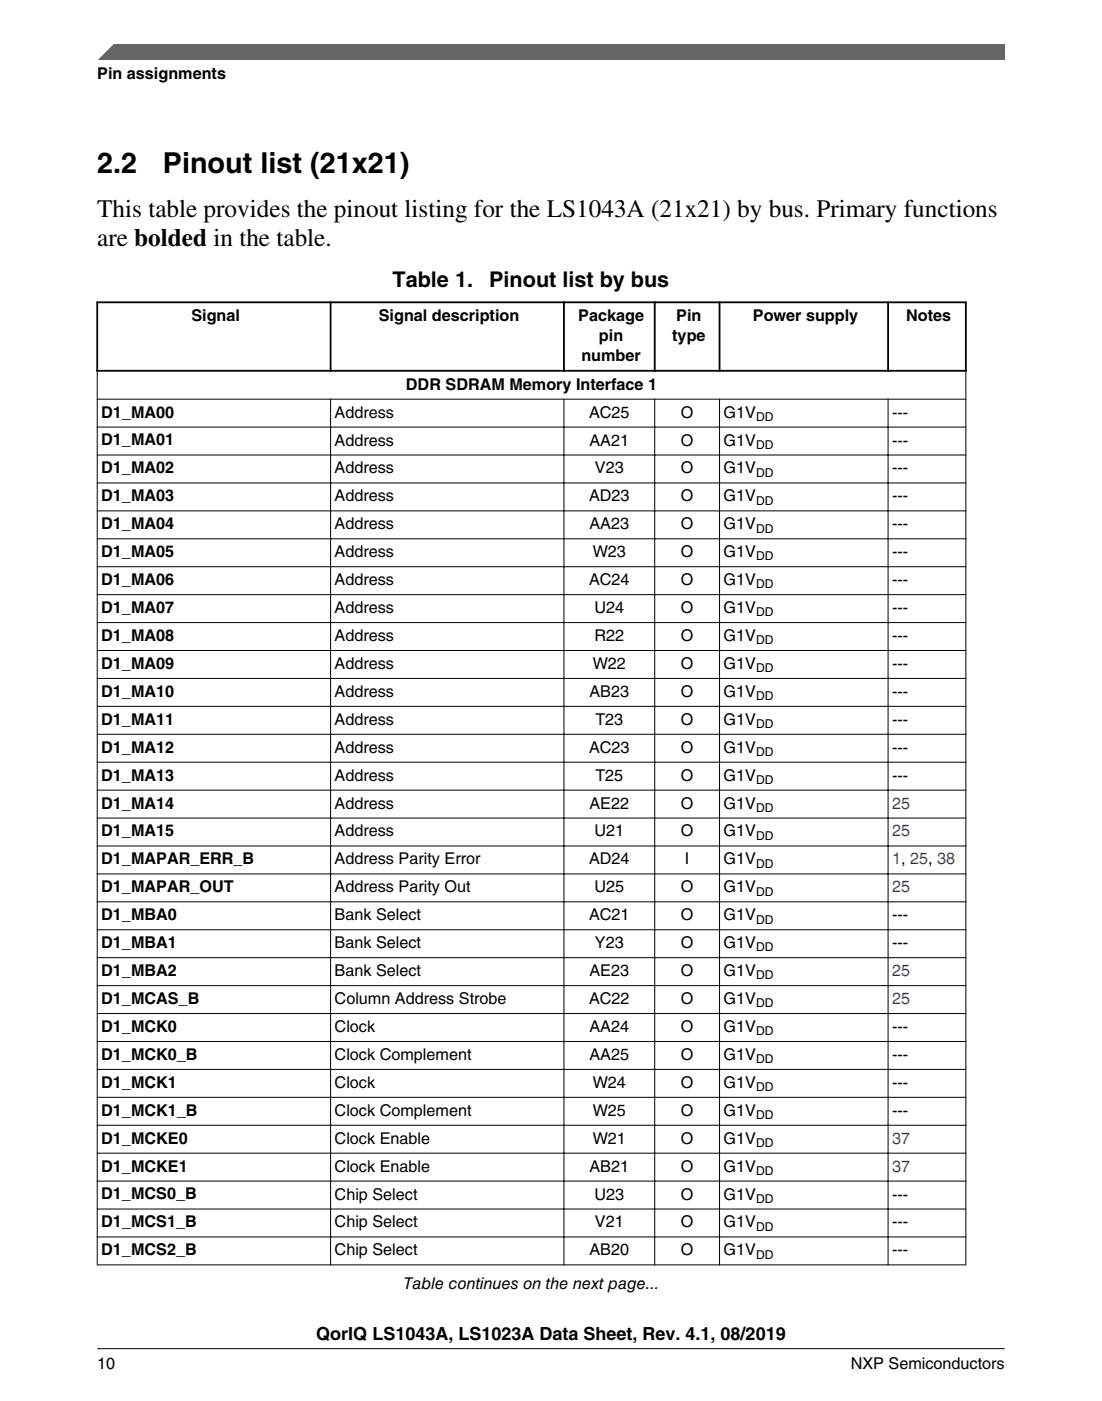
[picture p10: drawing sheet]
<svg xmlns="http://www.w3.org/2000/svg" width="216mm" height="274mm" viewBox="0 0 216 274" stroke-linecap="round" stroke-linejoin="round" font-family="sans-serif">
<defs><g id="words">
<g font-size="5.6">
<text x="19" y="33.8">2.2</text>
<text x="31.9" y="33.8">Pinout list (21x21)</text>
</g>
<g font-size="4.9">
<text x="19" y="42.5">This table provides the pinout listing for the LS1043A (21x21) by bus. Primary functions</text>
<text x="19" y="48.1">are bolded in the table.</text>
</g>
<g font-size="4.2">
<text x="76.9" y="56.1">Table 1.</text>
<text x="95.8" y="56.1">Pinout list by bus</text>
</g>
<text font-size="3.5" x="62" y="262.3">QorIQ LS1043A, LS1023A Data Sheet, Rev. 4.1, 08/2019</text>
<g font-size="3.2">
<text x="19" y="15.5">Pin assignments</text>
<text x="37.5" y="62.9">Signal</text>
<text x="74.2" y="62.9">Signal description</text>
<text x="113.3" y="62.9">Package</text>
<text x="132.5" y="62.9">Pin</text>
<text x="147.5" y="62.9">Power supply</text>
<text x="177.6" y="62.9">Notes</text>
<text x="113.9" y="70.6">number</text>
<text x="117.4" y="66.8">pin</text>
<text x="131.7" y="66.8">type</text>
<text x="79.5" y="76.3">DDR SDRAM Memory Interface 1</text>
<text x="19.8" y="81.8">D1_MA00</text>
<text x="65.6" y="81.8">Address</text>
<text x="115.4" y="81.8">AC25</text>
<text x="133.4" y="81.8">O</text>
<text x="141.8" y="81.8">G1V</text>
<text x="174.8" y="81.8">---</text>
<text x="19.8" y="87.2">D1_MA01</text>
<text x="65.6" y="87.2">Address</text>
<text x="115.5" y="87.2">AA21</text>
<text x="133.4" y="87.2">O</text>
<text x="141.8" y="87.2">G1V</text>
<text x="174.8" y="87.2">---</text>
<text x="19.8" y="92.7">D1_MA02</text>
<text x="65.6" y="92.7">Address</text>
<text x="116.6" y="92.7">V23</text>
<text x="133.4" y="92.7">O</text>
<text x="141.8" y="92.7">G1V</text>
<text x="174.8" y="92.7">---</text>
<text x="19.8" y="98.2">D1_MA03</text>
<text x="65.6" y="98.2">Address</text>
<text x="115.4" y="98.2">AD23</text>
<text x="133.4" y="98.2">O</text>
<text x="141.8" y="98.2">G1V</text>
<text x="174.8" y="98.2">---</text>
<text x="19.8" y="103.6">D1_MA04</text>
<text x="65.6" y="103.6">Address</text>
<text x="115.5" y="103.6">AA23</text>
<text x="133.4" y="103.6">O</text>
<text x="141.8" y="103.6">G1V</text>
<text x="174.8" y="103.6">---</text>
<text x="19.8" y="109.1">D1_MA05</text>
<text x="65.6" y="109.1">Address</text>
<text x="116.1" y="109.1">W23</text>
<text x="133.4" y="109.1">O</text>
<text x="141.8" y="109.1">G1V</text>
<text x="174.8" y="109.1">---</text>
<text x="19.8" y="114.6">D1_MA06</text>
<text x="65.6" y="114.6">Address</text>
<text x="115.4" y="114.6">AC24</text>
<text x="133.4" y="114.6">O</text>
<text x="141.8" y="114.6">G1V</text>
<text x="174.8" y="114.6">---</text>
<text x="19.8" y="120">D1_MA07</text>
<text x="19.8" y="125.5">D1_MA08</text>
<text x="65.6" y="120">Address</text>
<text x="65.6" y="125.5">Address</text>
<text x="116.5" y="120">U24</text>
<text x="116.5" y="125.5">R22</text>
<text x="133.4" y="120">O</text>
<text x="133.4" y="125.5">O</text>
<text x="141.8" y="120">G1V</text>
<text x="141.8" y="125.5">G1V</text>
<text x="174.8" y="120">---</text>
<text x="174.8" y="125.5">---</text>
<text x="19.8" y="131">D1_MA09</text>
<text x="65.6" y="131">Address</text>
<text x="116.1" y="131">W22</text>
<text x="133.4" y="131">O</text>
<text x="141.8" y="131">G1V</text>
<text x="174.8" y="131">---</text>
<text x="19.8" y="136.4">D1_MA10</text>
<text x="65.6" y="136.4">Address</text>
<text x="115.5" y="136.4">AB23</text>
<text x="133.4" y="136.4">O</text>
<text x="141.8" y="136.4">G1V</text>
<text x="174.8" y="136.4">---</text>
<text x="19.8" y="141.9">D1_MA11</text>
<text x="65.6" y="141.9">Address</text>
<text x="116.6" y="141.9">T23</text>
<text x="133.4" y="141.9">O</text>
<text x="141.8" y="141.9">G1V</text>
<text x="174.8" y="141.9">---</text>
<text x="19.8" y="147.4">D1_MA12</text>
<text x="65.6" y="147.4">Address</text>
<text x="115.4" y="147.4">AC23</text>
<text x="133.4" y="147.4">O</text>
<text x="141.8" y="147.4">G1V</text>
<text x="174.8" y="147.4">---</text>
<text x="19.8" y="152.8">D1_MA13</text>
<text x="65.6" y="152.8">Address</text>
<text x="116.6" y="152.8">T25</text>
<text x="133.4" y="152.8">O</text>
<text x="141.8" y="152.8">G1V</text>
<text x="174.8" y="152.8">---</text>
<text x="19.8" y="158.3">D1_MA14</text>
<text x="65.6" y="158.3">Address</text>
<text x="115.5" y="158.3">AE22</text>
<text x="133.4" y="158.3">O</text>
<text x="141.8" y="158.3">G1V</text>
<text x="19.8" y="163.8">D1_MA15</text>
<text x="65.6" y="163.8">Address</text>
<text x="116.5" y="163.8">U21</text>
<text x="133.4" y="163.8">O</text>
<text x="141.8" y="163.8">G1V</text>
<text x="19.8" y="169.2">D1_MAPAR_ERR_B</text>
<text x="65.6" y="169.3">Address Parity Error</text>
<text x="115.4" y="169.3">AD24</text>
<text x="134.2" y="169.3">I</text>
<text x="141.8" y="169.3">G1V</text>
<text x="19.8" y="174.7">D1_MAPAR_OUT</text>
<text x="65.6" y="174.7">Address Parity Out</text>
<text x="116.5" y="174.7">U25</text>
<text x="133.4" y="174.7">O</text>
<text x="141.8" y="174.7">G1V</text>
<text x="19.8" y="180.2">D1_MBA0</text>
<text x="19.8" y="185.6">D1_MBA1</text>
<text x="65.6" y="180.2">Bank Select</text>
<text x="65.6" y="185.7">Bank Select</text>
<text x="115.4" y="180.2">AC21</text>
<text x="116.6" y="185.7">Y23</text>
<text x="133.4" y="180.2">O</text>
<text x="133.4" y="185.7">O</text>
<text x="141.8" y="180.2">G1V</text>
<text x="141.8" y="185.7">G1V</text>
<text x="174.8" y="180.2">---</text>
<text x="174.8" y="185.7">---</text>
<text x="19.8" y="191.1">D1_MBA2</text>
<text x="65.6" y="191.1">Bank Select</text>
<text x="115.5" y="191.1">AE23</text>
<text x="133.4" y="191.1">O</text>
<text x="141.8" y="191.1">G1V</text>
<text x="19.8" y="196.6">D1_MCAS_B</text>
<text x="65.6" y="196.6">Column Address Strobe</text>
<text x="115.4" y="196.6">AC22</text>
<text x="133.4" y="196.6">O</text>
<text x="141.8" y="196.6">G1V</text>
<text x="19.8" y="202.1">D1_MCK0</text>
<text x="65.6" y="202.1">Clock</text>
<text x="115.5" y="202.1">AA24</text>
<text x="133.4" y="202.1">O</text>
<text x="141.8" y="202.1">G1V</text>
<text x="174.8" y="202.1">---</text>
<text x="19.8" y="207.5">D1_MCK0_B</text>
<text x="65.6" y="207.5">Clock Complement</text>
<text x="115.5" y="207.5">AA25</text>
<text x="133.4" y="207.5">O</text>
<text x="141.8" y="207.5">G1V</text>
<text x="174.8" y="207.5">---</text>
<text x="19.8" y="213">D1_MCK1</text>
<text x="65.6" y="213">Clock</text>
<text x="116.1" y="213">W24</text>
<text x="133.4" y="213">O</text>
<text x="141.8" y="213">G1V</text>
<text x="174.8" y="213">---</text>
<text x="19.8" y="218.5">D1_MCK1_B</text>
<text x="65.6" y="218.5">Clock Complement</text>
<text x="116.1" y="218.5">W25</text>
<text x="133.4" y="218.5">O</text>
<text x="141.8" y="218.5">G1V</text>
<text x="174.8" y="218.5">---</text>
<text x="19.8" y="223.9">D1_MCKE0</text>
<text x="65.6" y="223.9">Clock Enable</text>
<text x="116.1" y="223.9">W21</text>
<text x="133.4" y="223.9">O</text>
<text x="141.8" y="223.9">G1V</text>
<text x="19.8" y="229.4">D1_MCKE1</text>
<text x="65.6" y="229.4">Clock Enable</text>
<text x="115.5" y="229.4">AB21</text>
<text x="133.4" y="229.4">O</text>
<text x="141.8" y="229.4">G1V</text>
<text x="19.8" y="234.9">D1_MCS0_B</text>
<text x="65.6" y="234.9">Chip Select</text>
<text x="116.5" y="234.9">U23</text>
<text x="133.4" y="234.9">O</text>
<text x="141.8" y="234.9">G1V</text>
<text x="174.8" y="234.9">---</text>
<text x="19.8" y="240.3">D1_MCS1_B</text>
<text x="19.8" y="245.8">D1_MCS2_B</text>
<text x="65.6" y="240.3">Chip Select</text>
<text x="65.6" y="245.8">Chip Select</text>
<text x="115.5" y="245.8">AB20</text>
<text x="116.6" y="240.3">V21</text>
<text x="133.4" y="240.3">O</text>
<text x="133.4" y="245.8">O</text>
<text x="141.8" y="240.3">G1V</text>
<text x="141.8" y="245.8">G1V</text>
<text x="174.8" y="240.3">---</text>
<text x="174.8" y="245.8">---</text>
<text x="79.1" y="252.3">Table continues on the next page...</text>
<text x="19" y="268">10</text>
<text x="166.7" y="268">NXP Semiconductors</text>
</g>
<g font-size="3.2" fill="#00f">
<text x="174.8" y="158.3">25</text>
<text x="174.8" y="163.8">25</text>
<text x="174.8" y="169.3">1, 25, 38</text>
<text x="174.8" y="174.7">25</text>
<text x="174.8" y="191.1">25</text>
<text x="174.8" y="196.6">25</text>
<text x="174.8" y="223.9">37</text>
<text x="174.8" y="229.4">37</text>
</g>
<g font-size="2.4">
<text x="148.1" y="82.4">DD</text>
<text x="148.1" y="87.9">DD</text>
<text x="148.1" y="93.3">DD</text>
<text x="148.1" y="98.8">DD</text>
<text x="148.1" y="104.3">DD</text>
<text x="148.1" y="109.7">DD</text>
<text x="148.1" y="115.2">DD</text>
<text x="148.1" y="120.7">DD</text>
<text x="148.1" y="126.1">DD</text>
<text x="148.1" y="131.6">DD</text>
<text x="148.1" y="137.1">DD</text>
<text x="148.1" y="142.5">DD</text>
<text x="148.1" y="148">DD</text>
<text x="148.1" y="153.5">DD</text>
<text x="148.1" y="159">DD</text>
<text x="148.1" y="164.4">DD</text>
<text x="148.1" y="169.9">DD</text>
<text x="148.1" y="175.4">DD</text>
<text x="148.1" y="180.8">DD</text>
<text x="148.1" y="186.3">DD</text>
<text x="148.1" y="191.8">DD</text>
<text x="148.1" y="197.2">DD</text>
<text x="148.1" y="202.7">DD</text>
<text x="148.1" y="208.2">DD</text>
<text x="148.1" y="213.6">DD</text>
<text x="148.1" y="219.1">DD</text>
<text x="148.1" y="224.6">DD</text>
<text x="148.1" y="230">DD</text>
<text x="148.1" y="235.5">DD</text>
<text x="148.1" y="241">DD</text>
<text x="148.1" y="246.4">DD</text>
</g>
</g></defs>
<path d="M18.9 59.2h170.5M19 59v13.8M64.8 59v13.8M110.5 59v13.8M128.3 59v13.8M141 59v13.8M174 59v13.8M189.2 59v13.8M18.9 72.6h170.5" fill="none" stroke="#000" stroke-width=".35"/>
<g fill="none" stroke="#000" stroke-width=".2">
<path d="M19 78.2h170.3M19 72.7v175.1M64.8 78.1v169.7M110.5 78.1v169.7M128.3 78.1v169.7M141 78.1v169.7M174 78.1v169.7M189.2 72.7v175.1M19 83.6h170.3M19 89.1h170.3M19 94.6h170.3M19 100h170.3"/>
<path d="M19 105.5h170.3M19 111h170.3M19 116.4h170.3M19 121.9h170.3M19 127.4h170.3M19 132.8h170.3M19 138.3h170.3M19 143.8h170.3M19 149.2h170.3M19 154.7h170.3M19 160.2h170.3M19 165.6h170.3"/>
<path d="M19 171.1h170.3M19 176.6h170.3M19 182.1h170.3M19 187.5h170.3M19 193h170.3M19 198.5h170.3M19 203.9h170.3M19 209.4h170.3M19 214.9h170.3M19 220.3h170.3M19 225.8h170.3M19 231.3h170.3"/>
<path d="M19 236.7h170.3M19 242.2h170.3M19 247.7h170.3"/>
</g>
<path d="M19 11.7l5.7-3.1 172.2 .1v3z" fill="#666"/>
<path d="M22.5 8.6l-3.1 3.1" fill="none" stroke="#666" stroke-width=".28"/>
<path d="M19 264.1h177.8" fill="none" stroke="#000" stroke-width=".2"/>
<use href="#words"/>
</svg>
